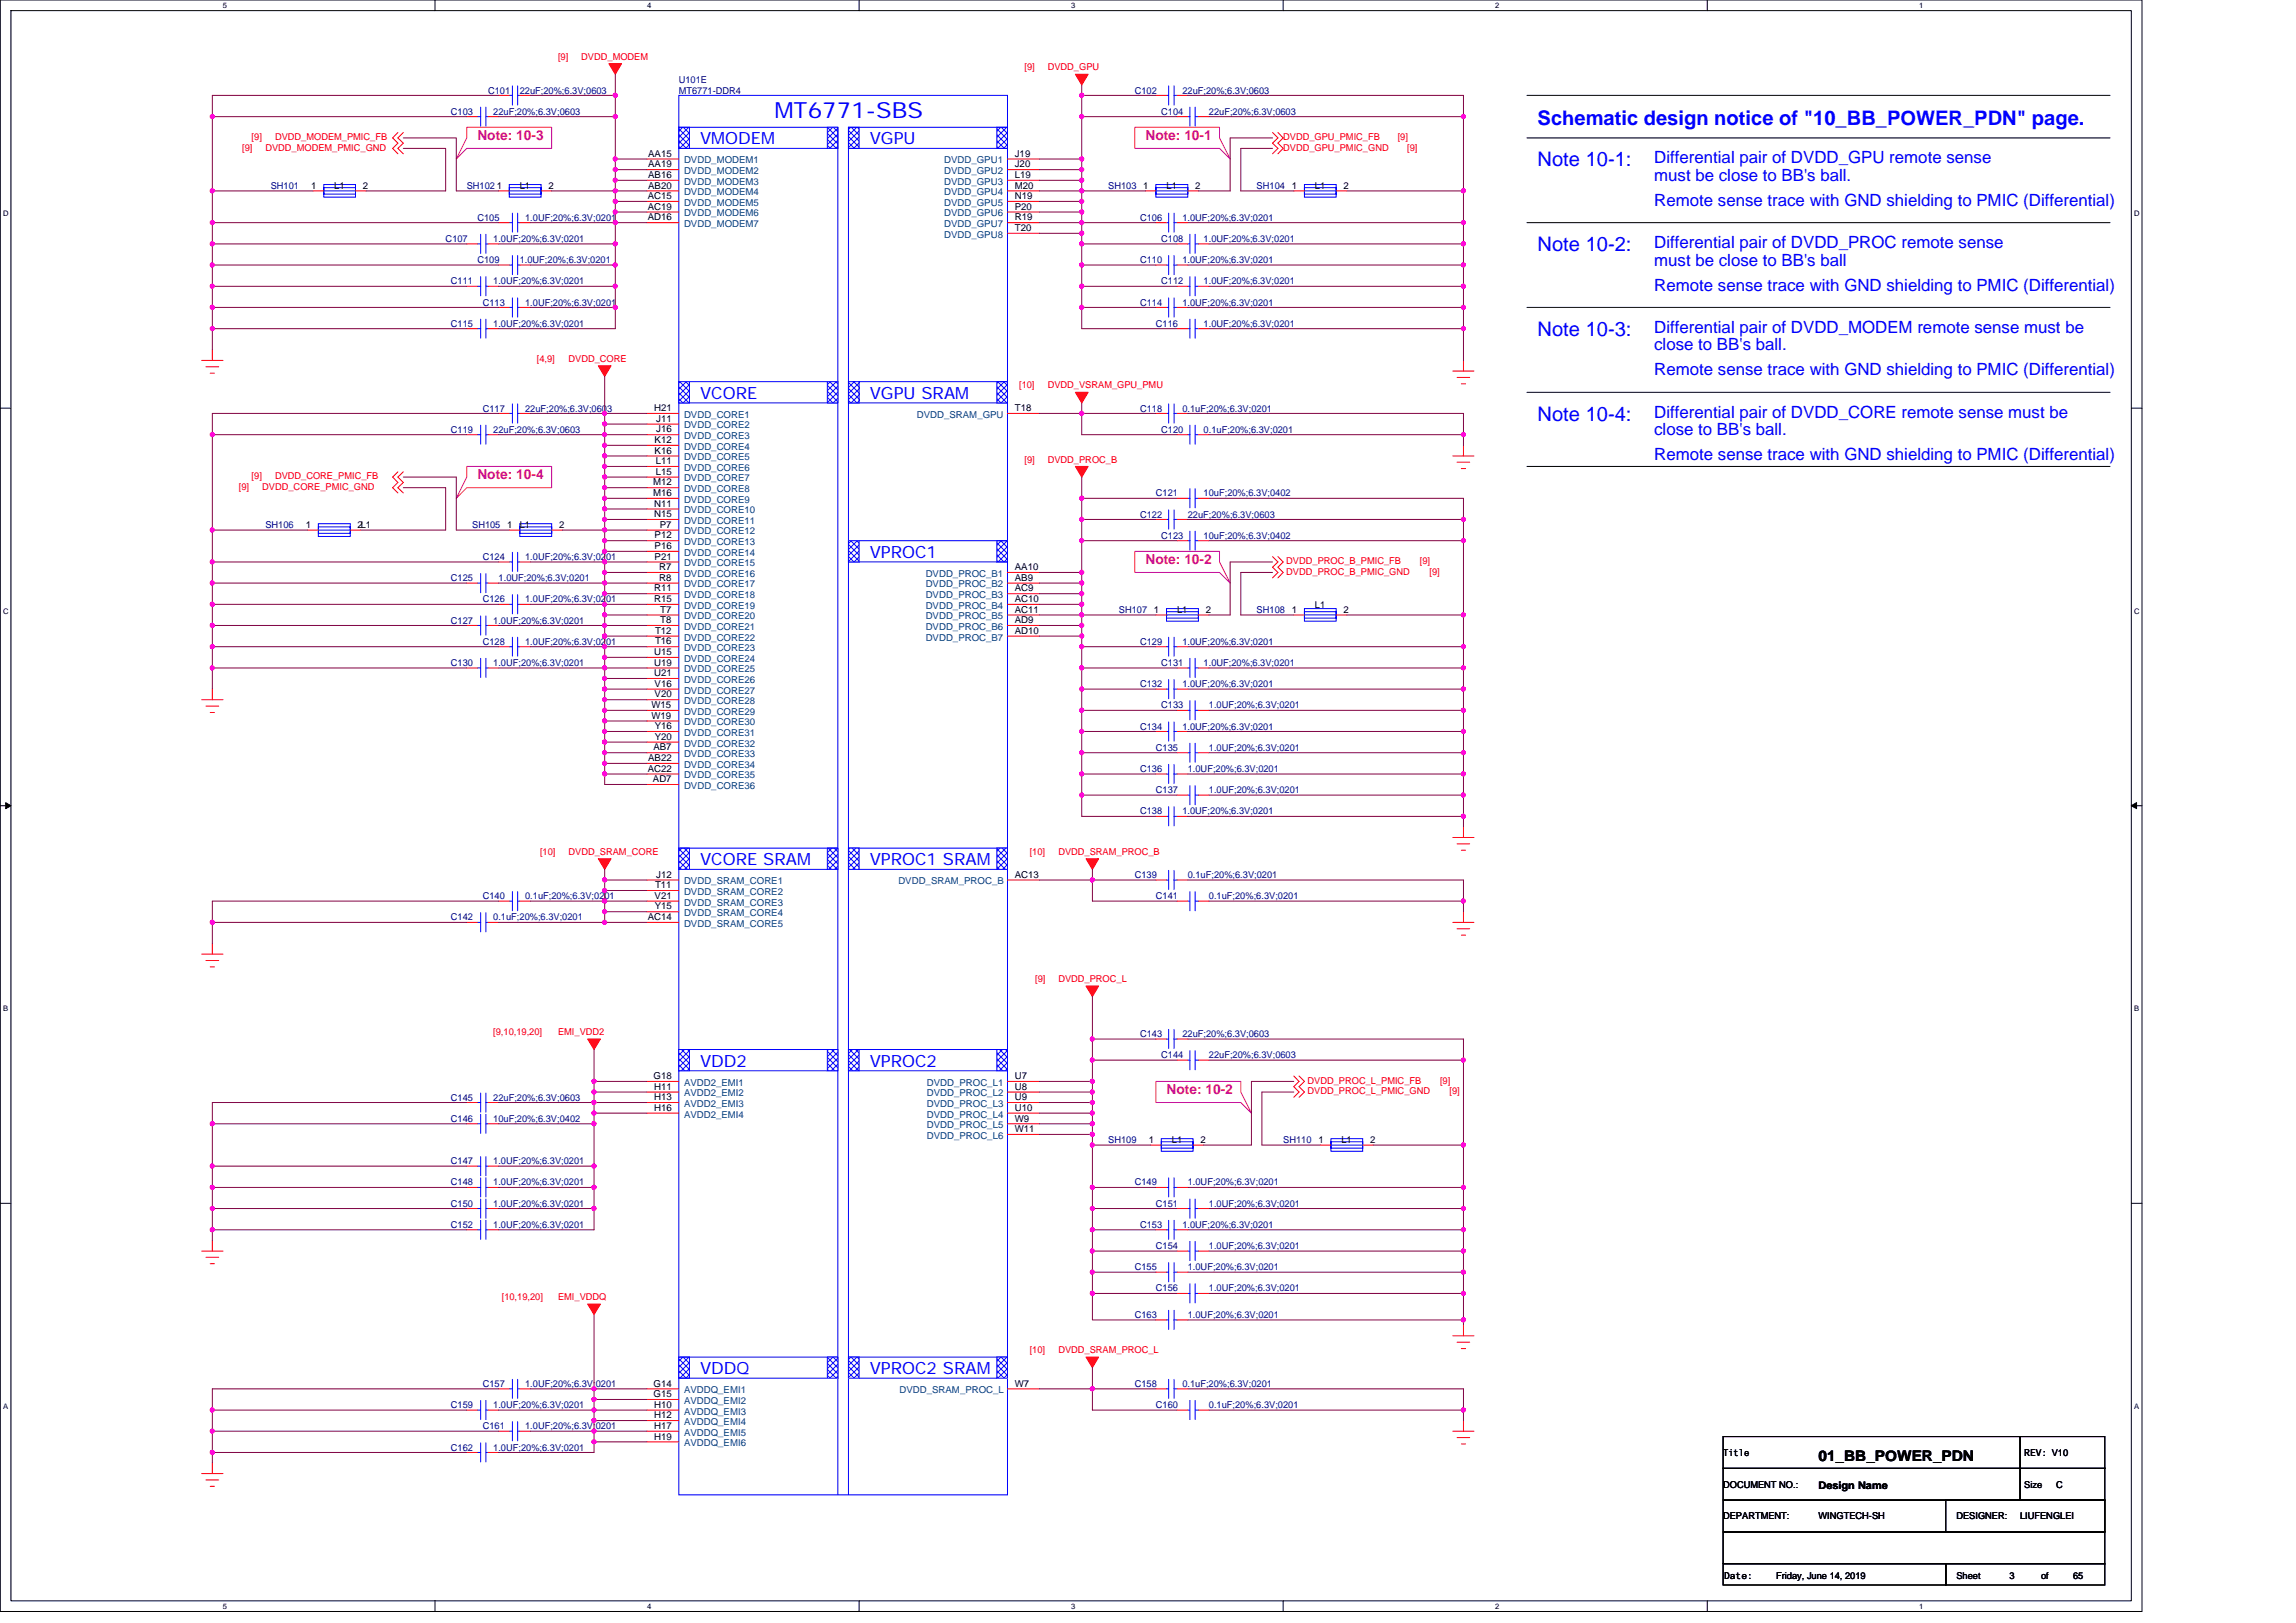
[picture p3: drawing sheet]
<svg xmlns="http://www.w3.org/2000/svg" width="297mm" height="210mm" viewBox="0 0 297 210" stroke-linecap="round" stroke-linejoin="round" font-family="sans-serif">
<defs><g id="words">
<text font-size="2.9" fill="#00f" x="100.2" y="15.2">MT6771-SBS</text>
<g font-size="2.6" fill="#00f">
<text x="198.9" y="16.1">Schematic design notice of &quot;10_BB_POWER_PDN&quot; page.</text>
<text x="198.9" y="21.5">Note 10-1:</text>
<text x="198.9" y="32.5">Note 10-2:</text>
<text x="198.9" y="43.5">Note 10-3:</text>
<text x="198.9" y="54.5">Note 10-4:</text>
</g>
<g font-size="2.2" fill="#00f">
<text x="90.6" y="18.7">VMODEM</text>
<text x="112.5" y="18.7">VGPU</text>
<text x="214" y="21.1">Differential pair of DVDD_GPU remote sense</text>
<text x="214" y="23.4">must be close to BB's ball.</text>
<text x="214" y="26.6">Remote sense trace with GND shielding to PMIC (Differential)</text>
<text x="214" y="32.1">Differential pair of DVDD_PROC remote sense</text>
<text x="214" y="34.4">must be close to BB's ball</text>
<text x="214" y="37.6">Remote sense trace with GND shielding to PMIC (Differential)</text>
<text x="214" y="43.1">Differential pair of DVDD_MODEM remote sense must be</text>
<text x="214" y="45.3">close to BB's ball.</text>
<text x="90.6" y="51.6">VCORE</text>
<text x="112.5" y="51.6">VGPU SRAM</text>
<text x="214" y="48.6">Remote sense trace with GND shielding to PMIC (Differential)</text>
<text x="214" y="59.6">Remote sense trace with GND shielding to PMIC (Differential)</text>
<text x="214" y="54.1">Differential pair of DVDD_CORE remote sense must be</text>
<text x="214" y="56.3">close to BB's ball.</text>
<text x="112.5" y="72.2">VPROC1</text>
<text x="90.6" y="111.9">VCORE SRAM</text>
<text x="112.5" y="111.9">VPROC1 SRAM</text>
<text x="90.6" y="138">VDD2</text>
<text x="112.5" y="138">VPROC2</text>
<text x="90.6" y="177.8">VDDQ</text>
<text x="112.5" y="177.8">VPROC2 SRAM</text>
</g>
<text font-size="1.9" x="235.3" y="189">01_BB_POWER_PDN</text>
<g font-size="1.8" fill="#ff0080">
<text x="61.8" y="18.1">Note: 10-3</text>
<text x="148.2" y="18.1">Note: 10-1</text>
<text x="61.8" y="62">Note: 10-4</text>
<text x="148.2" y="73">Note: 10-2</text>
<text x="150.9" y="141.6">Note: 10-2</text>
</g>
<text font-size="1.4" x="235.3" y="192.6">Design Name</text>
<g font-size="1.2" fill="#f00">
<text x="72.2" y="7.7">[9]</text>
<text x="75.2" y="7.7">DVDD_MODEM</text>
<text x="132.5" y="9.1">[9]</text>
<text x="135.5" y="9.1">DVDD_GPU</text>
<text x="31.3" y="19.5">[9]</text>
<text x="32.6" y="18.1">[9]</text>
<text x="34.3" y="19.5">DVDD_MODEM_PMIC_GND</text>
<text x="35.6" y="18.1">DVDD_MODEM_PMIC_FB</text>
<text x="166" y="18.1">DVDD_GPU_PMIC_FB</text>
<text x="166" y="19.5">DVDD_GPU_PMIC_GND</text>
<text x="180.8" y="18.1">[9]</text>
<text x="182" y="19.5">[9]</text>
<text x="69.4" y="46.8">[4,9]</text>
<text x="73.6" y="46.8">DVDD_CORE</text>
<text x="131.8" y="50.2">[10]</text>
<text x="135.5" y="50.2">DVDD_VSRAM_GPU_PMU</text>
<text x="132.5" y="59.8">[9]</text>
<text x="135.5" y="59.8">DVDD_PROC_B</text>
<text x="30.9" y="63.4">[9]</text>
<text x="32.6" y="62">[9]</text>
<text x="33.9" y="63.4">DVDD_CORE_PMIC_GND</text>
<text x="35.6" y="62">DVDD_CORE_PMIC_FB</text>
<text x="166.4" y="73">DVDD_PROC_B_PMIC_FB</text>
<text x="166.4" y="74.4">DVDD_PROC_B_PMIC_GND</text>
<text x="183.7" y="73">[9]</text>
<text x="184.9" y="74.4">[9]</text>
<text x="69.9" y="110.6">[10]</text>
<text x="73.6" y="110.6">DVDD_SRAM_CORE</text>
<text x="133.2" y="110.6">[10]</text>
<text x="136.9" y="110.6">DVDD_SRAM_PROC_B</text>
<text x="133.9" y="127">[9]</text>
<text x="136.9" y="127">DVDD_PROC_L</text>
<text x="63.8" y="133.9">[9,10,19,20]</text>
<text x="72.2" y="133.9">EMI_VDD2</text>
<text x="169.2" y="140.2">DVDD_PROC_L_PMIC_FB</text>
<text x="169.2" y="141.6">DVDD_PROC_L_PMIC_GND</text>
<text x="186.3" y="140.2">[9]</text>
<text x="187.5" y="141.6">[9]</text>
<text x="64.9" y="168.2">[10,19,20]</text>
<text x="72.2" y="168.2">EMI_VDDQ</text>
<text x="133.2" y="175">[10]</text>
<text x="136.9" y="175">DVDD_SRAM_PROC_L</text>
</g>
<g font-size="1.2" fill="#000080">
<text x="87.8" y="10.7">U101E</text>
<text x="58.3" y="14.8">C103</text>
<text x="63.1" y="12.1">C101</text>
<text x="63.8" y="14.8">22uF;20%;6.3V;0603</text>
<text x="67.2" y="12.1">22uF;20%;6.3V;0603</text>
<text x="87.8" y="12.1">MT6771-DDR4</text>
<text x="146.8" y="12.1">C102</text>
<text x="150.2" y="14.8">C104</text>
<text x="153" y="12.1">22uF;20%;6.3V;0603</text>
<text x="156.4" y="14.8">22uF;20%;6.3V;0603</text>
<text x="35" y="24.4">SH101</text>
<text x="60.4" y="24.4">SH102</text>
<text x="61.8" y="28.6">C105</text>
<text x="67.9" y="28.6">1.0UF;20%;6.3V;0201</text>
<text x="143.4" y="24.4">SH103</text>
<text x="147.5" y="28.6">C106</text>
<text x="153" y="28.6">1.0UF;20%;6.3V;0201</text>
<text x="162.6" y="24.4">SH104</text>
<text x="57.7" y="31.3">C107</text>
<text x="61.8" y="34">C109</text>
<text x="63.8" y="31.3">1.0UF;20%;6.3V;0201</text>
<text x="67.2" y="34">1.0UF;20%;6.3V;0201</text>
<text x="147.5" y="34">C110</text>
<text x="150.2" y="31.3">C108</text>
<text x="153" y="34">1.0UF;20%;6.3V;0201</text>
<text x="155.7" y="31.3">1.0UF;20%;6.3V;0201</text>
<text x="58.3" y="36.8">C111</text>
<text x="62.5" y="39.5">C113</text>
<text x="63.8" y="36.8">1.0UF;20%;6.3V;0201</text>
<text x="67.9" y="39.5">1.0UF;20%;6.3V;0201</text>
<text x="147.5" y="39.5">C114</text>
<text x="150.2" y="36.8">C112</text>
<text x="153" y="39.5">1.0UF;20%;6.3V;0201</text>
<text x="155.7" y="36.8">1.0UF;20%;6.3V;0201</text>
<text x="58.3" y="42.3">C115</text>
<text x="63.8" y="42.3">1.0UF;20%;6.3V;0201</text>
<text x="149.5" y="42.3">C116</text>
<text x="155.7" y="42.3">1.0UF;20%;6.3V;0201</text>
<text x="62.5" y="53.3">C117</text>
<text x="67.9" y="53.3">22uF;20%;6.3V;0603</text>
<text x="147.5" y="53.3">C118</text>
<text x="153" y="53.3">0.1uF;20%;6.3V;0201</text>
<text x="58.3" y="56">C119</text>
<text x="63.8" y="56">22uF;20%;6.3V;0603</text>
<text x="150.2" y="56">C120</text>
<text x="155.7" y="56">0.1uF;20%;6.3V;0201</text>
<text x="149.5" y="64.2">C121</text>
<text x="155.7" y="64.2">10uF;20%;6.3V;0402</text>
<text x="34.3" y="68.3">SH106</text>
<text x="61.1" y="68.3">SH105</text>
<text x="147.5" y="67">C122</text>
<text x="150.2" y="69.7">C123</text>
<text x="153.7" y="67">22uF;20%;6.3V;0603</text>
<text x="155.7" y="69.7">10uF;20%;6.3V;0402</text>
<text x="58.3" y="75.2">C125</text>
<text x="62.5" y="77.9">C126</text>
<text x="62.5" y="72.5">C124</text>
<text x="64.5" y="75.2">1.0UF;20%;6.3V;0201</text>
<text x="67.9" y="77.9">1.0UF;20%;6.3V;0201</text>
<text x="67.9" y="72.5">1.0UF;20%;6.3V;0201</text>
<text x="58.3" y="80.7">C127</text>
<text x="62.5" y="83.4">C128</text>
<text x="63.8" y="80.7">1.0UF;20%;6.3V;0201</text>
<text x="67.9" y="83.4">1.0UF;20%;6.3V;0201</text>
<text x="144.8" y="79.3">SH107</text>
<text x="147.5" y="83.4">C129</text>
<text x="153" y="83.4">1.0UF;20%;6.3V;0201</text>
<text x="162.6" y="79.3">SH108</text>
<text x="58.3" y="86.2">C130</text>
<text x="63.8" y="86.2">1.0UF;20%;6.3V;0201</text>
<text x="147.5" y="88.9">C132</text>
<text x="150.2" y="86.2">C131</text>
<text x="153" y="88.9">1.0UF;20%;6.3V;0201</text>
<text x="155.7" y="86.2">1.0UF;20%;6.3V;0201</text>
<text x="147.5" y="94.4">C134</text>
<text x="150.2" y="91.7">C133</text>
<text x="153" y="94.4">1.0UF;20%;6.3V;0201</text>
<text x="156.4" y="91.7">1.0UF;20%;6.3V;0201</text>
<text x="147.5" y="99.9">C136</text>
<text x="149.5" y="97.1">C135</text>
<text x="153.7" y="99.9">1.0UF;20%;6.3V;0201</text>
<text x="156.4" y="97.1">1.0UF;20%;6.3V;0201</text>
<text x="147.5" y="105.4">C138</text>
<text x="149.5" y="102.6">C137</text>
<text x="153" y="105.4">1.0UF;20%;6.3V;0201</text>
<text x="156.4" y="102.6">1.0UF;20%;6.3V;0201</text>
<text x="146.8" y="113.6">C139</text>
<text x="153.7" y="113.6">0.1uF;20%;6.3V;0201</text>
<text x="58.3" y="119.1">C142</text>
<text x="62.5" y="116.3">C140</text>
<text x="63.8" y="119.1">0.1uF;20%;6.3V;0201</text>
<text x="67.9" y="116.3">0.1uF;20%;6.3V;0201</text>
<text x="149.5" y="116.3">C141</text>
<text x="156.4" y="116.3">0.1uF;20%;6.3V;0201</text>
<text x="147.5" y="134.2">C143</text>
<text x="150.2" y="136.9">C144</text>
<text x="153" y="134.2">22uF;20%;6.3V;0603</text>
<text x="156.4" y="136.9">22uF;20%;6.3V;0603</text>
<text x="58.3" y="142.4">C145</text>
<text x="63.8" y="142.4">22uF;20%;6.3V;0603</text>
<text x="58.3" y="145.1">C146</text>
<text x="63.8" y="145.1">10uF;20%;6.3V;0402</text>
<text x="143.4" y="147.9">SH109</text>
<text x="166" y="147.9">SH110</text>
<text x="58.3" y="150.6">C147</text>
<text x="58.3" y="153.4">C148</text>
<text x="63.8" y="150.6">1.0UF;20%;6.3V;0201</text>
<text x="63.8" y="153.4">1.0UF;20%;6.3V;0201</text>
<text x="146.8" y="153.4">C149</text>
<text x="153.7" y="153.4">1.0UF;20%;6.3V;0201</text>
<text x="58.3" y="156.1">C150</text>
<text x="58.3" y="158.9">C152</text>
<text x="63.8" y="156.1">1.0UF;20%;6.3V;0201</text>
<text x="63.8" y="158.9">1.0UF;20%;6.3V;0201</text>
<text x="147.5" y="158.9">C153</text>
<text x="149.5" y="156.1">C151</text>
<text x="149.5" y="161.6">C154</text>
<text x="153" y="158.9">1.0UF;20%;6.3V;0201</text>
<text x="156.4" y="156.1">1.0UF;20%;6.3V;0201</text>
<text x="156.4" y="161.6">1.0UF;20%;6.3V;0201</text>
<text x="146.8" y="164.3">C155</text>
<text x="149.5" y="167.1">C156</text>
<text x="153.7" y="164.3">1.0UF;20%;6.3V;0201</text>
<text x="156.4" y="167.1">1.0UF;20%;6.3V;0201</text>
<text x="146.8" y="170.5">C163</text>
<text x="153.7" y="170.5">1.0UF;20%;6.3V;0201</text>
<text x="62.5" y="179.4">C157</text>
<text x="67.9" y="179.4">1.0UF;20%;6.3V;0201</text>
<text x="146.8" y="179.4">C158</text>
<text x="153" y="179.4">0.1uF;20%;6.3V;0201</text>
<text x="58.3" y="182.2">C159</text>
<text x="62.5" y="184.9">C161</text>
<text x="63.8" y="182.2">1.0UF;20%;6.3V;0201</text>
<text x="67.9" y="184.9">1.0UF;20%;6.3V;0201</text>
<text x="149.5" y="182.2">C160</text>
<text x="156.4" y="182.2">0.1uF;20%;6.3V;0201</text>
<text x="58.3" y="187.7">C162</text>
<text x="63.8" y="187.7">1.0UF;20%;6.3V;0201</text>
</g>
<g font-size="1.2">
<text x="83.9" y="20.3">AA15</text>
<text x="83.9" y="21.7">AA19</text>
<text x="83.9" y="23">AB16</text>
<text x="131.3" y="20.3">J19</text>
<text x="131.3" y="21.7">J20</text>
<text x="131.3" y="23">L19</text>
<text x="40.3" y="24.4">1</text>
<text x="43.2" y="24.4">L1</text>
<text x="46.9" y="24.4">2</text>
<text x="64.3" y="24.4">1</text>
<text x="67.2" y="24.4">L1</text>
<text x="70.9" y="24.4">2</text>
<text x="83.8" y="25.8">AC15</text>
<text x="83.8" y="27.1">AC19</text>
<text x="83.8" y="28.5">AD16</text>
<text x="83.9" y="24.4">AB20</text>
<text x="131.3" y="24.4">M20</text>
<text x="131.3" y="25.8">N19</text>
<text x="131.3" y="27.1">P20</text>
<text x="131.3" y="28.5">R19</text>
<text x="131.3" y="29.9">T20</text>
<text x="147.9" y="24.4">1</text>
<text x="150.9" y="24.4">L1</text>
<text x="154.6" y="24.4">2</text>
<text x="167.1" y="24.4">1</text>
<text x="170.1" y="24.4">L1</text>
<text x="173.8" y="24.4">2</text>
<text x="84.6" y="53.2">H21</text>
<text x="131.3" y="53.2">T18</text>
<text x="84.7" y="57.3">K12</text>
<text x="84.7" y="58.7">K16</text>
<text x="84.9" y="54.6">J11</text>
<text x="84.9" y="55.9">J16</text>
<text x="84.5" y="62.8">M12</text>
<text x="84.5" y="64.2">M16</text>
<text x="84.6" y="65.6">N11</text>
<text x="84.8" y="60">L11</text>
<text x="84.8" y="61.4">L15</text>
<text x="39.6" y="68.3">1</text>
<text x="46.3" y="68.3">2L1</text>
<text x="65.6" y="68.3">1</text>
<text x="67.2" y="68.3">L1</text>
<text x="72.3" y="68.3">2</text>
<text x="84.6" y="66.9">N15</text>
<text x="84.7" y="69.7">P12</text>
<text x="84.7" y="71">P16</text>
<text x="85.4" y="68.3">P7</text>
<text x="84.6" y="76.5">R11</text>
<text x="84.6" y="77.9">R15</text>
<text x="84.7" y="72.4">P21</text>
<text x="85.3" y="73.8">R7</text>
<text x="85.3" y="75.1">R8</text>
<text x="131.3" y="73.8">AA10</text>
<text x="131.3" y="75.1">AB9</text>
<text x="131.3" y="76.5">AC9</text>
<text x="131.3" y="77.9">AC10</text>
<text x="84.7" y="82">T12</text>
<text x="84.7" y="83.4">T16</text>
<text x="85.4" y="79.3">T7</text>
<text x="85.4" y="80.6">T8</text>
<text x="131.3" y="79.3">AC11</text>
<text x="131.3" y="80.6">AD9</text>
<text x="131.3" y="82">AD10</text>
<text x="149.3" y="79.3">1</text>
<text x="152.3" y="79.3">L1</text>
<text x="156" y="79.3">2</text>
<text x="167.1" y="79.3">1</text>
<text x="170.1" y="78.6">L1</text>
<text x="173.8" y="79.3">2</text>
<text x="84.6" y="84.8">U15</text>
<text x="84.6" y="86.1">U19</text>
<text x="84.6" y="87.5">U21</text>
<text x="84.7" y="88.9">V16</text>
<text x="84.3" y="91.6">W15</text>
<text x="84.3" y="93">W19</text>
<text x="84.7" y="90.2">V20</text>
<text x="84.7" y="94.3">Y16</text>
<text x="84.7" y="95.7">Y20</text>
<text x="83.8" y="99.8">AC22</text>
<text x="83.9" y="98.5">AB22</text>
<text x="84.5" y="101.2">AD7</text>
<text x="84.5" y="97.1">AB7</text>
<text x="84.9" y="113.6">J12</text>
<text x="131.3" y="113.6">AC13</text>
<text x="83.8" y="119">AC14</text>
<text x="84.7" y="116.3">V21</text>
<text x="84.7" y="117.7">Y15</text>
<text x="84.7" y="114.9">T11</text>
<text x="84.6" y="139.6">G18</text>
<text x="84.6" y="141">H11</text>
<text x="84.6" y="142.3">H13</text>
<text x="84.6" y="143.7">H16</text>
<text x="131.3" y="139.6">U7</text>
<text x="131.3" y="141">U8</text>
<text x="131.3" y="142.3">U9</text>
<text x="131.3" y="143.7">U10</text>
<text x="131.3" y="145.1">W9</text>
<text x="131.3" y="146.5">W11</text>
<text x="148.6" y="147.8">1</text>
<text x="151.6" y="147.9">L1</text>
<text x="155.3" y="147.8">2</text>
<text x="170.6" y="147.8">1</text>
<text x="173.5" y="147.9">L1</text>
<text x="177.2" y="147.8">2</text>
<text x="84.6" y="179.4">G14</text>
<text x="131.3" y="179.4">W7</text>
<text x="84.6" y="180.8">G15</text>
<text x="84.6" y="182.1">H10</text>
<text x="84.6" y="183.5">H12</text>
<text x="84.6" y="184.9">H17</text>
<text x="84.6" y="186.2">H19</text>
<text x="222.9" y="188.4">Title</text>
<text x="261.9" y="188.4">REV: V10</text>
<text x="222.9" y="192.5">DOCUMENT NO.:</text>
<text x="222.9" y="196.6">DEPARTMENT:</text>
<text x="235.3" y="196.6">WINGTECH-SH</text>
<text x="253.1" y="196.6">DESIGNER:</text>
<text x="261.3" y="196.6">LIUFENGLEI</text>
<text x="261.9" y="192.5">Size</text>
<text x="266" y="192.5">C</text>
<text x="223.1" y="204.3">Date:</text>
<text x="229.8" y="204.3">Friday, June 14, 2019</text>
<text x="253.1" y="204.3">Sheet</text>
<text x="260" y="204.3">3</text>
<text x="264.1" y="204.3">of</text>
<text x="268.2" y="204.3">65</text>
</g>
<g font-size="1.2" fill="#004080">
<text x="88.5" y="21.1">DVDD_MODEM1</text>
<text x="88.5" y="22.5">DVDD_MODEM2</text>
<text x="88.5" y="23.9">DVDD_MODEM3</text>
<text x="122.1" y="21.1">DVDD_GPU1</text>
<text x="122.1" y="22.5">DVDD_GPU2</text>
<text x="122.1" y="23.9">DVDD_GPU3</text>
<text x="88.5" y="25.3">DVDD_MODEM4</text>
<text x="88.5" y="26.6">DVDD_MODEM5</text>
<text x="88.5" y="28">DVDD_MODEM6</text>
<text x="88.5" y="29.4">DVDD_MODEM7</text>
<text x="122.1" y="25.3">DVDD_GPU4</text>
<text x="122.1" y="26.6">DVDD_GPU5</text>
<text x="122.1" y="28">DVDD_GPU6</text>
<text x="122.1" y="29.4">DVDD_GPU7</text>
<text x="122.1" y="30.8">DVDD_GPU8</text>
<text x="88.5" y="54.1">DVDD_CORE1</text>
<text x="88.5" y="55.4">DVDD_CORE2</text>
<text x="88.5" y="56.8">DVDD_CORE3</text>
<text x="88.5" y="58.2">DVDD_CORE4</text>
<text x="88.5" y="59.6">DVDD_CORE5</text>
<text x="118.6" y="54.1">DVDD_SRAM_GPU</text>
<text x="88.5" y="60.9">DVDD_CORE6</text>
<text x="88.5" y="62.3">DVDD_CORE7</text>
<text x="88.5" y="63.7">DVDD_CORE8</text>
<text x="88.5" y="65">DVDD_CORE9</text>
<text x="88.5" y="66.4">DVDD_CORE10</text>
<text x="88.5" y="67.8">DVDD_CORE11</text>
<text x="88.5" y="69.2">DVDD_CORE12</text>
<text x="88.5" y="70.5">DVDD_CORE13</text>
<text x="88.5" y="71.9">DVDD_CORE14</text>
<text x="88.5" y="73.3">DVDD_CORE15</text>
<text x="88.5" y="74.6">DVDD_CORE16</text>
<text x="88.5" y="76">DVDD_CORE17</text>
<text x="88.5" y="77.4">DVDD_CORE18</text>
<text x="119.8" y="74.6">DVDD_PROC_B1</text>
<text x="119.8" y="76">DVDD_PROC_B2</text>
<text x="119.8" y="77.4">DVDD_PROC_B3</text>
<text x="88.5" y="78.8">DVDD_CORE19</text>
<text x="88.5" y="80.1">DVDD_CORE20</text>
<text x="88.5" y="81.5">DVDD_CORE21</text>
<text x="88.5" y="82.9">DVDD_CORE22</text>
<text x="119.8" y="78.8">DVDD_PROC_B4</text>
<text x="119.8" y="80.1">DVDD_PROC_B5</text>
<text x="119.8" y="81.5">DVDD_PROC_B6</text>
<text x="119.8" y="82.9">DVDD_PROC_B7</text>
<text x="88.5" y="84.2">DVDD_CORE23</text>
<text x="88.5" y="85.6">DVDD_CORE24</text>
<text x="88.5" y="87">DVDD_CORE25</text>
<text x="88.5" y="88.3">DVDD_CORE26</text>
<text x="88.5" y="89.7">DVDD_CORE27</text>
<text x="88.5" y="91.1">DVDD_CORE28</text>
<text x="88.5" y="92.5">DVDD_CORE29</text>
<text x="88.5" y="93.9">DVDD_CORE30</text>
<text x="88.5" y="95.2">DVDD_CORE31</text>
<text x="88.5" y="96.6">DVDD_CORE32</text>
<text x="88.5" y="98">DVDD_CORE33</text>
<text x="88.5" y="99.3">DVDD_CORE34</text>
<text x="88.5" y="100.7">DVDD_CORE35</text>
<text x="88.5" y="102.1">DVDD_CORE36</text>
<text x="88.5" y="114.4">DVDD_SRAM_CORE1</text>
<text x="88.5" y="115.8">DVDD_SRAM_CORE2</text>
<text x="88.5" y="117.2">DVDD_SRAM_CORE3</text>
<text x="88.5" y="118.5">DVDD_SRAM_CORE4</text>
<text x="88.5" y="119.9">DVDD_SRAM_CORE5</text>
<text x="116.2" y="114.4">DVDD_SRAM_PROC_B</text>
<text x="88.5" y="140.5">AVDD2_EMI1</text>
<text x="88.5" y="141.9">AVDD2_EMI2</text>
<text x="88.5" y="143.2">AVDD2_EMI3</text>
<text x="119.9" y="140.5">DVDD_PROC_L1</text>
<text x="119.9" y="141.9">DVDD_PROC_L2</text>
<text x="119.9" y="143.2">DVDD_PROC_L3</text>
<text x="88.5" y="144.6">AVDD2_EMI4</text>
<text x="119.9" y="144.6">DVDD_PROC_L4</text>
<text x="119.9" y="146">DVDD_PROC_L5</text>
<text x="119.9" y="147.3">DVDD_PROC_L6</text>
<text x="88.5" y="180.3">AVDDQ_EMI1</text>
<text x="88.5" y="181.6">AVDDQ_EMI2</text>
<text x="88.5" y="183">AVDDQ_EMI3</text>
<text x="88.5" y="184.4">AVDDQ_EMI4</text>
<text x="88.5" y="185.7">AVDDQ_EMI5</text>
<text x="116.4" y="180.3">DVDD_SRAM_PROC_L</text>
<text x="88.5" y="187.1">AVDDQ_EMI6</text>
</g>
<g font-size="1">
<text x="28.8" y="1">5</text>
<text x="83.7" y="1">4</text>
<text x="138.6" y="1">3</text>
<text x="193.4" y="1">2</text>
<text x="248.3" y="1">1</text>
<text x=".4" y="28">D</text>
<text x="276.1" y="28">D</text>
<text x=".4" y="79.4">C</text>
<text x="276.1" y="79.4">C</text>
<text x=".4" y="130.9">B</text>
<text x="276.1" y="130.9">B</text>
<text x=".4" y="182.3">A</text>
<text x="276.1" y="182.3">A</text>
<text x="28.8" y="208.2">5</text>
<text x="83.7" y="208.2">4</text>
<text x="138.6" y="208.2">3</text>
<text x="193.4" y="208.2">2</text>
<text x="248.3" y="208.2">1</text>
</g>
</g></defs>
<path d="M0 0h277.1v208.5h-277.1zM1.4 1.4h274.3v205.7h-274.3z" fill="none" stroke="#000" stroke-width=".13"/>
<g fill="#fff">
<path d="M28.8 .1h.6v1.1h-.6z"/>
<path d="M28.8 207.3h.6v1.1h-.6z"/>
</g>
<path d="M56.3 0v1.4M56.3 207.1v1.4" fill="none" stroke="#000" stroke-width=".13"/>
<g fill="#fff">
<path d="M83.7 .1h.6v1.1h-.6z"/>
<path d="M83.7 207.3h.6v1.1h-.6z"/>
</g>
<path d="M111.1 0v1.4M111.1 207.1v1.4" fill="none" stroke="#000" stroke-width=".13"/>
<g fill="#fff">
<path d="M138.6 .1h.5v1.1h-.5z"/>
<path d="M138.6 207.3h.5v1.1h-.5z"/>
</g>
<path d="M166 0v1.4M166 207.1v1.4" fill="none" stroke="#000" stroke-width=".13"/>
<g fill="#fff">
<path d="M193.4 .1h.6v1.1h-.6z"/>
<path d="M193.4 207.3h.6v1.1h-.6z"/>
</g>
<path d="M220.9 0v1.4M220.9 207.1v1.4" fill="none" stroke="#000" stroke-width=".13"/>
<g fill="#fff">
<path d="M248.3 .1h.6v1.1h-.6z"/>
<path d="M248.3 207.3h.6v1.1h-.6z"/>
<path d="M.4 27.1h.7v1.1h-.7z"/>
<path d="M276.1 27.1h.7v1.1h-.7z"/>
<path d="M.4 78.5h.7v1.1h-.7z"/>
<path d="M276.1 78.5h.7v1.1h-.7z"/>
</g>
<path d="M0 52.8h1.4M275.7 52.8h1.4" fill="none" stroke="#000" stroke-width=".13"/>
<g fill="#fff">
<path d="M.4 130h.7v1.1h-.7z"/>
<path d="M276.1 130h.7v1.1h-.7z"/>
</g>
<path d="M0 104.2h1.4M275.7 104.2h1.4" fill="none" stroke="#000" stroke-width=".13"/>
<path d="M.7 103.8l.7 .4-.7 .4zM275.7 104.2l.7-.4v.8z" fill="#000" stroke="#000" stroke-width=".13"/>
<g fill="#fff">
<path d="M.4 181.4h.7v1.1h-.7z"/>
<path d="M276.1 181.4h.7v1.1h-.7z"/>
</g>
<g fill="none" stroke="#000" stroke-width=".13">
<path d="M197.5 12.3h75.5M197.5 17.8h75.5M197.5 28.8h75.5M197.5 39.8h75.5M197.5 50.8h75.5M197.5 60.3h75.5M0 155.7h1.4M275.7 155.7h1.4M222.9 185.9h38.4v4.1h-38.4zM222.9 190h38.4v4.1h-38.4zM222.9 198.2h49.4v4.1h-49.4zM222.9 194.1h49.4v4.1h-49.4z"/>
<path d="M251.7 194.1h20.6v4.1h-20.6zM261.3 185.9h11v4.1h-11zM261.3 190h11v4.1h-11zM222.9 202.3h28.8v2.8h-28.8zM251.7 202.3h20.6v2.8h-20.6z"/>
</g>
<path d="M60.4 16.5h11v2.7h-11l-1.4 1.4 1.4-2.8zM146.8 16.5h11v1.3l1.3 2.8-1.3-1.4h-11zM60.4 60.3h11v2.8h-11l-1.4 1.4 1.4-2.8zM146.8 71.3h11v1.4l1.3 2.7-1.3-1.3h-11zM149.5 139.9h11v1.4l1.4 2.7-1.4-1.4h-11z" fill="none" stroke="#ff0080" stroke-width=".13"/>
<g fill="none" stroke="#f00" stroke-width=".13">
<path d="M51.5 17.1l-.7 .7 .7 .7-.7 .7 .7 .7M52.2 17.1l-.7 .7 .7 .7-.7 .7 .7 .7M64.5 12.3h1.4M67.2 12.3h1.4M164.6 17.1l.7 .7-.7 .7 .7 .7-.7 .7M165.3 17.1l.7 .7-.7 .7 .7 .7-.7 .7M40.5 24.7h1.4M46 24.7h1.4M64.5 28.8h1.4M64.5 24.7h1.4M67.2 28.8h1.4M70 24.7h1.4"/>
<path d="M152.3 31.6h1.4M155 31.6h1.4M26.1 46.6h2.7M26.6 47.5h1.7M27.2 48.3h.5M27.5 45.3v1.3M149.5 53.5h1.4M152.3 53.5h1.4M188 59h2.7M188 48h2.7M188.5 59.8h1.6M188.5 48.8h1.6"/>
<path d="M189.1 49.7h.5M189.3 57.6v1.4M189.3 46.6v1.4M51.5 61l-.7 .7 .7 .7-.7 .7 .7 .7M52.2 61l-.7 .7 .7 .7-.7 .7 .7 .7M149.5 79.6h1.4M152.3 64.5h1.4M155 79.6h1.4M155 64.5h1.4M164.6 72l.7 .7-.7 .7 .7 .7-.7 .7M165.3 72l.7 .7-.7 .7 .7 .7-.7 .7M189.1 60.6h.5"/>
<path d="M26.1 90.5h2.7M26.6 91.4h1.7M27.2 92.2h.5M27.5 89.2v1.3M60.4 86.4h1.4M63.1 86.4h1.4M152.3 86.4h1.4M155 86.4h1.4M152.3 116.6h1.4M155 116.6h1.4M188 119.3h2.7M188 108.4h2.7"/>
<path d="M188.5 109.2h1.6M189.1 110h.5M189.3 118v1.3M189.3 107v1.4M26.1 123.4h2.7M26.6 124.3h1.7M27.2 125.1h.5M27.5 122.1v1.3M167.4 139.2l.7 .7-.7 .7 .7 .7-.7 .7M168.1 139.2l.7 .7-.7 .7 .7 .7-.7 .7M188.5 120.2h1.6M189.1 121h.5"/>
<path d="M60.4 150.9h1.4M63.1 150.9h1.4M148.9 148.1h1.3M149.5 153.6h1.4M149.5 159.1h1.4M152.3 153.6h1.4M152.3 159.1h1.4M154.3 148.1h1.4M26.1 161.9h2.7M26.6 162.7h1.7M27.2 163.5h.5M27.5 160.5v1.4"/>
<path d="M152.3 167.3h1.4M155 167.3h1.4M188 172.8h2.7M188.5 173.7h1.6M189.1 174.5h.5M189.3 171.4v1.4M26.1 190.6h2.7M26.6 191.5h1.7M27.2 192.3h.5M27.5 189.3v1.3M188 185.2h2.7M188.5 186h1.6"/>
<path d="M189.1 186.8h.5M189.3 183.8v1.4"/>
</g>
<g fill="#f00" stroke="#f00" stroke-width=".13">
<path d="M78.8 8.2h1.6l-.8 1.4z"/>
<path d="M77.4 47.3h1.7l-.9 1.4z"/>
<path d="M77.4 111.1h1.7l-.9 1.4z"/>
<path d="M76 134.4h1.7l-.8 1.4z"/>
<path d="M139.1 9.6h1.7l-.8 1.4z"/>
<path d="M139.1 50.8h1.7l-.8 1.3z"/>
<path d="M139.1 60.3h1.7l-.8 1.4z"/>
<path d="M140.5 111.1h1.6l-.8 1.4z"/>
<path d="M140.5 127.6h1.6l-.8 1.3z"/>
<path d="M140.5 175.6h1.6l-.8 1.3z"/>
<path d="M76 168.7h1.7l-.8 1.4z"/>
</g>
<g fill="none" stroke="#00f" stroke-width=".13">
<path d="M65.9 12.3h.4M66.3 11.1v2.5M67 12.3h.2M67 11.1v2.5M41.9 24.3h4.1v.8h-4.1zM41.9 23.9h4.1v1.6h-4.1zM41.9 24.7h4.1M65.9 24.3h4.1v.8h-4.1zM65.9 23.9h4.1v1.6h-4.1zM65.9 28.8h.4M65.9 24.7h4.1M66.3 27.6v2.4"/>
<path d="M67 28.8h.2M67 27.6v2.4M153.7 31.6h.2M153.9 30.3v2.5M154.6 30.3v2.5M154.6 31.6h.4M150.9 53.5h.3M151.2 52.3v2.4M151.9 52.3v2.4M151.9 53.5h.4M150.9 79.1h4.1v.9h-4.1zM150.9 78.7h4.1v1.7h-4.1z"/>
<path d="M150.9 79.6h4.1M153.7 64.5h.2M153.9 63.2v2.5M154.6 63.2v2.5M154.6 64.5h.4M61.8 86.4h.4M62.2 85.2v2.5M62.9 86.4h.2M62.9 85.2v2.5M153.7 86.4h.2M153.9 85.2v2.5M154.6 85.2v2.5"/>
<path d="M154.6 86.4h.4M153.7 116.6h.2M153.9 115.4v2.4M154.6 115.4v2.4M154.6 116.6h.4M61.8 150.9h.4M62.2 149.6v2.5M62.9 150.9h.2M62.9 149.6v2.5M150.2 147.7h4.1v.8h-4.1zM150.2 147.3h4.1v1.6h-4.1zM150.2 148.1h4.1"/>
<path d="M150.9 153.6h.3M150.9 159.1h.3M151.2 152.4v2.5M151.2 157.9v2.4M151.9 152.4v2.5M151.9 157.9v2.4M151.9 153.6h.4M151.9 159.1h.4M153.7 167.3h.2M153.9 166.1v2.5M154.6 166.1v2.5M154.6 167.3h.4"/>
</g>
<path d="M87.8 16.5h1.4v2.7h-1.4z" fill="#fff"/>
<path d="M87.8 16.5h1.4v2.7h-1.4z" fill-rule="evenodd" fill="#00f" stroke="#00f" stroke-width=".13"/>
<path d="M87.8 19.2h20.6" fill="none" stroke="#00f" stroke-width=".13"/>
<path d="M109.8 16.5h1.3v2.7h-1.3z" fill="#fff"/>
<path d="M109.8 16.5h1.3v2.7h-1.3z" fill-rule="evenodd" fill="#00f" stroke="#00f" stroke-width=".13"/>
<path d="M87.8 16.5h20.6" fill="none" stroke="#00f" stroke-width=".13"/>
<path d="M129 16.5h1.3v2.7h-1.3z" fill="#fff"/>
<path d="M129 16.5h1.3v2.7h-1.3z" fill-rule="evenodd" fill="#00f" stroke="#00f" stroke-width=".13"/>
<path d="M109.8 16.5h20.5M109.8 19.2h20.5" fill="none" stroke="#00f" stroke-width=".13"/>
<path d="M107 16.5h1.4v2.7h-1.4z" fill="#fff"/>
<path d="M107 16.5h1.4v2.7h-1.4z" fill-rule="evenodd" fill="#00f" stroke="#00f" stroke-width=".13"/>
<path d="M87.8 12.3h42.5v181.1h-42.5zM108.4 16.5v176.9M109.8 16.5v176.9" fill="none" stroke="#00f" stroke-width=".13"/>
<path d="M129 70h1.3v2.7h-1.3z" fill="#fff"/>
<path d="M129 70h1.3v2.7h-1.3z" fill-rule="evenodd" fill="#00f" stroke="#00f" stroke-width=".13"/>
<path d="M109.8 70h20.5M109.8 72.7h20.5" fill="none" stroke="#00f" stroke-width=".13"/>
<path d="M109.8 70h1.3v2.7h-1.3z" fill="#fff"/>
<path d="M109.8 70h1.3v2.7h-1.3z" fill-rule="evenodd" fill="#00f" stroke="#00f" stroke-width=".13"/>
<path d="M109.8 52.1h20.5" fill="none" stroke="#00f" stroke-width=".13"/>
<path d="M129 49.4h1.3v2.7h-1.3z" fill="#fff"/>
<path d="M129 49.4h1.3v2.7h-1.3z" fill-rule="evenodd" fill="#00f" stroke="#00f" stroke-width=".13"/>
<path d="M109.8 49.4h20.5" fill="none" stroke="#00f" stroke-width=".13"/>
<path d="M109.8 49.4h1.3v2.7h-1.3z" fill="#fff"/>
<path d="M109.8 49.4h1.3v2.7h-1.3z" fill="#00f"/>
<path d="M109.8 49.4h1.3v2.7h-1.3zM109.8 109.7h20.5M109.8 112.5h20.5" fill="none" stroke="#00f" stroke-width=".13"/>
<path d="M129 109.7h1.3v2.8h-1.3z" fill="#fff"/>
<path d="M129 109.7h1.3v2.8h-1.3z" fill-rule="evenodd" fill="#00f" stroke="#00f" stroke-width=".13"/>
<path d="M109.8 109.7h1.3v2.8h-1.3z" fill="#fff"/>
<path d="M109.8 109.7h1.3v2.8h-1.3z" fill-rule="evenodd" fill="#00f" stroke="#00f" stroke-width=".13"/>
<path d="M109.8 135.8h20.5M109.8 138.5h20.5" fill="none" stroke="#00f" stroke-width=".13"/>
<path d="M109.8 135.8h1.3v2.7h-1.3z" fill="#fff"/>
<path d="M109.8 135.8h1.3v2.7h-1.3z" fill-rule="evenodd" fill="#00f" stroke="#00f" stroke-width=".13"/>
<path d="M129 135.8h1.3v2.7h-1.3z" fill="#fff"/>
<path d="M129 135.8h1.3v2.7h-1.3z" fill-rule="evenodd" fill="#00f" stroke="#00f" stroke-width=".13"/>
<path d="M87.8 49.4h20.6M87.8 52.1h20.6" fill="none" stroke="#00f" stroke-width=".13"/>
<path d="M87.8 49.4h1.4v2.7h-1.4z" fill="#fff"/>
<path d="M87.8 49.4h1.4v2.7h-1.4z" fill-rule="evenodd" fill="#00f" stroke="#00f" stroke-width=".13"/>
<path d="M107 49.4h1.4v2.7h-1.4z" fill="#fff"/>
<path d="M107 49.4h1.4v2.7h-1.4z" fill-rule="evenodd" fill="#00f" stroke="#00f" stroke-width=".13"/>
<path d="M87.8 135.8h20.6M87.8 138.5h20.6" fill="none" stroke="#00f" stroke-width=".13"/>
<path d="M87.8 135.8h1.4v2.7h-1.4z" fill="#fff"/>
<path d="M87.8 135.8h1.4v2.7h-1.4z" fill-rule="evenodd" fill="#00f" stroke="#00f" stroke-width=".13"/>
<path d="M107 135.8h1.4v2.7h-1.4z" fill="#fff"/>
<path d="M107 135.8h1.4v2.7h-1.4z" fill-rule="evenodd" fill="#00f" stroke="#00f" stroke-width=".13"/>
<path d="M109.8 175.6h20.5M109.8 178.3h20.5" fill="none" stroke="#00f" stroke-width=".13"/>
<path d="M109.8 175.6h1.3v2.7h-1.3z" fill="#fff"/>
<path d="M109.8 175.6h1.3v2.7h-1.3z" fill-rule="evenodd" fill="#00f" stroke="#00f" stroke-width=".13"/>
<path d="M129 175.6h1.3v2.7h-1.3z" fill="#fff"/>
<path d="M129 175.6h1.3v2.7h-1.3z" fill-rule="evenodd" fill="#00f" stroke="#00f" stroke-width=".13"/>
<path d="M87.8 175.6h1.4v2.7h-1.4z" fill="#fff"/>
<path d="M87.8 175.6h1.4v2.7h-1.4z" fill-rule="evenodd" fill="#00f" stroke="#00f" stroke-width=".13"/>
<path d="M87.8 178.3h20.6M87.8 175.6h20.6" fill="none" stroke="#00f" stroke-width=".13"/>
<path d="M107 175.6h1.4v2.7h-1.4z" fill="#fff"/>
<path d="M107 175.6h1.4v2.7h-1.4z" fill-rule="evenodd" fill="#00f" stroke="#00f" stroke-width=".13"/>
<path d="M87.8 112.5h20.6" fill="none" stroke="#00f" stroke-width=".13"/>
<path d="M87.8 109.7h1.4v2.8h-1.4z" fill="#fff"/>
<path d="M87.8 109.7h1.4v2.8h-1.4z" fill-rule="evenodd" fill="#00f" stroke="#00f" stroke-width=".13"/>
<path d="M107 109.7h1.4v2.8h-1.4z" fill="#fff"/>
<path d="M107 109.7h1.4v2.8h-1.4z" fill-rule="evenodd" fill="#00f" stroke="#00f" stroke-width=".13"/>
<g fill="none" stroke="#00f" stroke-width=".13">
<path d="M61.8 15.1h.4M62.2 13.9v2.4M62.9 15.1h.2M62.9 13.9v2.4M150.9 12.3h.3M151.2 11.1v2.5M151.9 11.1v2.5M151.9 12.3h.4M153.7 15.1h.2M153.9 13.9v2.4M154.6 13.9v2.4M154.6 15.1h.4"/>
<path d="M61.8 37h.4M61.8 31.6h.4M62.2 35.8v2.5M62.2 30.3v2.5M62.9 37h.2M62.9 31.6h.2M62.9 35.8v2.5M62.9 30.3v2.5M65.9 34.3h.4M65.9 39.8h.4M66.3 33.1v2.4M66.3 38.5v2.5"/>
<path d="M67 34.3h.2M67 39.8h.2M67 33.1v2.4M67 38.5v2.5M149.5 24.3h4.2v.8h-4.2zM149.5 23.9h4.2v1.6h-4.2zM149.5 24.7h4.2M150.9 39.8h.3M150.9 34.3h.3M150.9 28.8h.3M151.2 38.5v2.5M151.2 33.1v2.4"/>
<path d="M151.2 27.6v2.4M151.9 38.5v2.5M151.9 33.1v2.4M151.9 27.6v2.4M151.9 39.8h.4M151.9 34.3h.4M151.9 28.8h.4M153.7 37h.2M153.9 35.8v2.5M154.6 35.8v2.5M154.6 37h.4M168.8 24.3h4.1v.8h-4.1z"/>
<path d="M168.8 23.9h4.1v1.6h-4.1zM168.8 24.7h4.1M61.8 56.2h.4M61.8 42.5h.4M62.2 55v2.5M62.2 41.3v2.5M62.9 56.2h.2M62.9 42.5h.2M62.9 55v2.5M62.9 41.3v2.5M65.9 53.5h.4M66.3 52.3v2.4"/>
<path d="M67 53.5h.2M67 52.3v2.4M153.7 56.2h.2M153.7 42.5h.2M153.9 55v2.5M153.9 41.3v2.5M154.6 55v2.5M154.6 41.3v2.5M154.6 56.2h.4M154.6 42.5h.4M41.2 68.6h4.1M41.2 68.2h4.1v.8h-4.1z"/>
<path d="M41.2 67.8h4.1v1.6h-4.1zM61.8 75.4h.4M62.2 79.7v2.5M62.2 74.2v2.5M62.9 75.4h.2M62.9 79.7v2.5M62.9 74.2v2.5M65.9 78.2h.4M65.9 72.7h.4M66.3 76.9v2.5M66.3 71.5v2.4M67 78.2h.2"/>
<path d="M67 72.7h.2M67 76.9v2.5M67 71.5v2.4M67.2 68.6h4.2M67.2 68.2h4.2v.8h-4.2zM67.2 67.8h4.2v1.6h-4.2zM150.9 67.2h.3M151.2 66v2.5M151.9 66v2.5M151.9 67.2h.4M153.7 70h.2M153.9 68.7v2.5"/>
<path d="M154.6 68.7v2.5M154.6 70h.4M168.8 79.1h4.1v.9h-4.1zM168.8 78.7h4.1v1.7h-4.1zM168.8 79.6h4.1M61.8 80.9h.4M62.9 80.9h.2M65.9 83.7h.4M66.3 82.4v2.5M67 83.7h.2M67 82.4v2.5M150.9 94.6h.3"/>
<path d="M150.9 89.2h.3M150.9 83.7h.3M151.2 98.9v2.5M151.2 93.4v2.5M151.2 87.9v2.5M151.2 82.4v2.5M151.9 98.9v2.5M151.9 93.4v2.5M151.9 87.9v2.5M151.9 82.4v2.5M151.9 94.6h.4M151.9 89.2h.4"/>
<path d="M151.9 83.7h.4M153.7 97.4h.2M153.7 91.9h.2M153.9 96.2v2.4M153.9 90.7v2.4M154.6 96.2v2.4M154.6 90.7v2.4M154.6 97.4h.4M154.6 91.9h.4M61.8 119.3h.4M62.2 118.1v2.5M62.9 119.3h.2"/>
<path d="M62.9 118.1v2.5M65.9 116.6h.4M66.3 115.4v2.4M67 116.6h.2M67 115.4v2.4M87.8 109.7h20.6M150.9 100.1h.3M150.9 113.9h.3M150.9 105.6h.3M151.2 112.6v2.5M151.2 104.4v2.4M151.9 112.6v2.5"/>
<path d="M151.9 104.4v2.4M151.9 100.1h.4M151.9 113.9h.4M151.9 105.6h.4M153.7 102.9h.2M153.9 101.6v2.5M154.6 101.6v2.5M154.6 102.9h.4M150.9 134.4h.3M151.2 133.2v2.5M151.9 133.2v2.5M151.9 134.4h.4"/>
<path d="M153.7 137.2h.2M153.9 135.9v2.5M154.6 135.9v2.5M154.6 137.2h.4M61.8 145.4h.4M61.8 153.6h.4M61.8 142.6h.4M61.8 156.4h.4M61.8 159.1h.4M62.2 144.2v2.4M62.2 152.4v2.5M62.2 141.4v2.5"/>
<path d="M62.2 155.1v2.5M62.2 157.9v2.4M62.9 145.4h.2M62.9 153.6h.2M62.9 142.6h.2M62.9 156.4h.2M62.9 159.1h.2M62.9 144.2v2.4M62.9 152.4v2.5M62.9 141.4v2.5M62.9 155.1v2.5M62.9 157.9v2.4"/>
<path d="M153.7 156.4h.2M153.9 155.1v2.5M154.6 155.1v2.5M154.6 156.4h.4M172.2 147.7h4.1v.8h-4.1zM172.2 147.3h4.1v1.6h-4.1zM172.2 148.1h4.1M65.9 179.7h.4M66.3 178.5v2.4M67 179.7h.2M67 178.5v2.4M150.9 164.6h.3"/>
<path d="M150.9 170.8h.3M150.9 179.7h.3M151.2 163.4v2.4M151.2 169.5v2.5M151.2 178.5v2.4M151.9 163.4v2.4M151.9 169.5v2.5M151.9 178.5v2.4M151.9 164.6h.4M151.9 170.8h.4M151.9 179.7h.4M153.7 161.9h.2"/>
<path d="M153.9 160.6v2.5M154.6 160.6v2.5M154.6 161.9h.4M61.8 182.4h.4M61.8 187.9h.4M62.2 181.2v2.5M62.2 186.7v2.4M62.9 182.4h.2M62.9 187.9h.2M62.9 181.2v2.5M62.9 186.7v2.4M65.9 185.2h.4"/>
<path d="M66.3 183.9v2.5M67 185.2h.2M67 183.9v2.5M153.7 182.4h.2M153.9 181.2v2.5M154.6 181.2v2.5M154.6 182.4h.4"/>
</g>
<g fill="none" stroke="#f00" stroke-width=".13">
<path d="M60.4 15.1h1.4M63.1 15.1h1.4M149.5 12.3h1.4M152.3 15.1h1.4M152.3 12.3h1.4M155 15.1h1.4M60.4 37h1.4M60.4 31.6h1.4M63.1 37h1.4M63.1 31.6h1.4M64.5 34.3h1.4M64.5 39.8h1.4"/>
<path d="M67.2 34.3h1.4M67.2 39.8h1.4M83.7 20.6h4.1M83.7 21.9h4.1M83.7 23.3h4.1M83.7 24.7h4.1M83.7 26.1h4.1M83.7 27.4h4.1M83.7 28.8h4.1M130.3 20.6h4.2M130.3 21.9h4.2M130.3 23.3h4.2"/>
<path d="M130.3 24.7h4.2M130.3 26.1h4.2M130.3 27.4h4.2M130.3 28.8h4.2M130.3 30.2h4.2M148.2 24.7h1.3M149.5 39.8h1.4M149.5 34.3h1.4M149.5 28.8h1.4M152.3 37h1.4M152.3 39.8h1.4M152.3 34.3h1.4"/>
<path d="M152.3 28.8h1.4M153.7 24.7h1.3M155 37h1.4M167.4 24.7h1.4M172.9 24.7h1.3M60.4 56.2h1.4M60.4 42.5h1.4M63.1 56.2h1.4M63.1 42.5h1.4M64.5 53.5h1.4M67.2 53.5h1.4M83.7 53.5h4.1"/>
<path d="M83.7 54.9h4.1M83.7 56.2h4.1M83.7 57.6h4.1M83.7 59h4.1M130.3 53.5h4.2M152.3 56.2h1.4M152.3 42.5h1.4M155 56.2h1.4M155 42.5h1.4M39.8 68.6h1.4M45.3 68.6h1.4M60.4 75.4h1.4"/>
<path d="M63.1 75.4h1.4M64.5 78.2h1.4M64.5 72.7h1.4M65.9 68.6h1.3M67.2 78.2h1.4M67.2 72.7h1.4M71.4 68.6h1.3M83.7 60.3h4.1M83.7 61.7h4.1M83.7 63.1h4.1M83.7 64.5h4.1M83.7 65.8h4.1"/>
<path d="M83.7 67.2h4.1M83.7 68.6h4.1M83.7 70h4.1M83.7 71.3h4.1M83.7 72.7h4.1M83.7 74.1h4.1M83.7 75.4h4.1M83.7 76.8h4.1M83.7 78.2h4.1M83.7 79.6h4.1M130.3 74.1h4.2M130.3 75.4h4.2"/>
<path d="M130.3 76.8h4.2M130.3 78.2h4.2M130.3 79.6h4.2M149.5 67.2h1.4M152.3 70h1.4M152.3 67.2h1.4M155 70h1.4M167.4 79.6h1.4M172.9 79.6h1.3M60.4 80.9h1.4M63.1 80.9h1.4M64.5 83.7h1.4"/>
<path d="M67.2 83.7h1.4M83.7 80.9h4.1M83.7 82.3h4.1M83.7 83.7h4.1M83.7 85h4.1M83.7 86.4h4.1M83.7 87.8h4.1M83.7 89.2h4.1M83.7 90.5h4.1M83.7 91.9h4.1M83.7 93.3h4.1M83.7 94.6h4.1"/>
<path d="M83.7 96h4.1M83.7 97.4h4.1M83.7 98.8h4.1M130.3 80.9h4.2M130.3 82.3h4.2M149.5 94.6h1.4M149.5 89.2h1.4M149.5 83.7h1.4M152.3 97.4h1.4M152.3 91.9h1.4M152.3 94.6h1.4M152.3 89.2h1.4"/>
<path d="M152.3 83.7h1.4M155 97.4h1.4M155 91.9h1.4M60.4 119.3h1.4M63.1 119.3h1.4M64.5 116.6h1.4M67.2 116.6h1.4M83.7 100.1h4.1M83.7 101.5h4.1M83.7 113.9h4.1M83.7 115.2h4.1M83.7 116.6h4.1"/>
<path d="M83.7 118h4.1M83.7 119.3h4.1M130.3 113.9h4.2M149.5 100.1h1.4M149.5 113.9h1.4M149.5 105.6h1.4M152.3 102.9h1.4M152.3 100.1h1.4M152.3 113.9h1.4M152.3 105.6h1.4M155 102.9h1.4M83.7 139.9h4.1"/>
<path d="M130.3 139.9h4.2M149.5 134.4h1.4M152.3 137.2h1.4M152.3 134.4h1.4M155 137.2h1.4M60.4 145.4h1.4M60.4 153.6h1.4M60.4 142.6h1.4M60.4 156.4h1.4M60.4 159.1h1.4M63.1 145.4h1.4M63.1 153.6h1.4"/>
<path d="M63.1 142.6h1.4M63.1 156.4h1.4M63.1 159.1h1.4M83.7 141.3h4.1M83.7 142.6h4.1M83.7 144h4.1M130.3 141.3h4.2M130.3 142.6h4.2M130.3 144h4.2M130.3 145.4h4.2M130.3 146.8h4.2M152.3 156.4h1.4"/>
<path d="M155 156.4h1.4M170.8 148.1h1.4M176.3 148.1h1.4M64.5 179.7h1.4M67.2 179.7h1.4M83.7 179.7h4.1M130.3 179.7h4.2M149.5 164.6h1.4M149.5 170.8h1.4M149.5 179.7h1.4M152.3 161.9h1.4M152.3 164.6h1.4"/>
<path d="M152.3 170.8h1.4M152.3 179.7h1.4M155 161.9h1.4M60.4 182.4h1.4M60.4 187.9h1.4M63.1 182.4h1.4M63.1 187.9h1.4M64.5 185.2h1.4M67.2 185.2h1.4M83.7 181.1h4.1M83.7 182.4h4.1M83.7 183.8h4.1"/>
<path d="M83.7 185.2h4.1M83.7 186.5h4.1M152.3 182.4h1.4M155 182.4h1.4"/>
</g>
<g fill="none" stroke="#800040" stroke-width=".13">
<path d="M27.5 15.1v9.6M27.5 15.1h32.9M52.2 17.8h6.8v6.9h5.5M52.2 19.2h5.5v5.5h-10.3M64.5 15.1h15.1M64.5 12.3h-37v2.8M68.6 12.3h11M79.6 9.6v2.7M79.6 12.3v2.8M79.6 15.1v5.5M140 11v1.3M140 15.1v5.5"/>
<path d="M140 12.3v2.8M140 15.1h12.3M140 12.3h9.5M153.7 12.3h35.6v2.8M156.4 15.1h32.9M164.6 17.8h-5.5v6.9h-4.1M164.6 19.2h-4.1v5.5h6.9M189.3 15.1v9.6M27.5 24.7h13M27.5 24.7v4.1M27.5 28.8v2.8M27.5 31.6v2.7"/>
<path d="M27.5 34.3v2.7M27.5 37v2.8M27.5 39.8v2.7M27.5 28.8h37M27.5 31.6h32.9M27.5 34.3h37M27.5 37h32.9M27.5 39.8h37M64.5 31.6h15.1M64.5 37h15.1M68.6 28.8h11M68.6 34.3h11"/>
<path d="M68.6 39.8h11M71.4 24.7h8.2M79.6 20.6h4.1M79.6 28.8h4.1M79.6 27.4h4.1M79.6 26.1h4.1M79.6 24.7h4.1M79.6 23.3h4.1M79.6 21.9h4.1M79.6 28.8v2.8M79.6 31.6v2.7M79.6 34.3v2.7"/>
<path d="M79.6 39.8v2.7h-15.1M79.6 37v2.8M79.6 24.7v1.4M79.6 26.1v1.3M79.6 27.4v1.4M79.6 20.6v1.3M79.6 21.9v1.4M79.6 23.3v1.4M134.5 23.3h5.5M134.5 21.9h5.5M134.5 27.4h5.5M134.5 20.6h5.5"/>
<path d="M134.5 28.8h5.5M134.5 30.2h5.5M134.5 26.1h5.5M134.5 24.7h5.5M140 20.6v1.3M140 28.8v1.4M140 26.1v1.3M140 24.7v1.4M140 21.9v1.4M140 39.8h9.5M140 34.3h9.5M140 28.8h9.5"/>
<path d="M140 24.7h8.2M140 31.6v2.7M140 39.8v2.7h12.3M140 34.3v2.7M140 37v2.8M140 27.4v1.4M140 30.2v1.4M140 23.3v1.4M140 31.6h12.3M140 37h12.3M153.7 39.8h35.6M153.7 34.3h35.6"/>
<path d="M153.7 28.8h35.6M156.4 37h32.9M156.4 31.6h32.9M174.2 24.7h15.1M189.3 24.7v4.1M189.3 28.8v2.8M189.3 31.6v2.7M189.3 34.3v2.7M189.3 37v2.8M189.3 39.8v2.7M27.5 42.5v2.8M27.5 56.2v12.4"/>
<path d="M27.5 42.5h32.9M27.5 56.2h32.9M64.5 53.5h-37v2.7M64.5 56.2h13.7M68.6 53.5h9.6M78.2 57.6h5.5M78.2 56.2h5.5M78.2 54.9h5.5M78.2 59h5.5M78.2 53.5v1.4M78.2 54.9v1.3M78.2 56.2v1.4"/>
<path d="M78.2 57.6v1.4M78.2 48.7v4.8M78.2 59v1.3M78.2 53.5h5.5M134.5 53.5h5.5M140 53.5h9.5M140 52.1v1.4M140 53.5v2.7h12.3M153.7 53.5h35.6v2.7M156.4 42.5h32.9M156.4 56.2h32.9M189.3 42.5v4.1"/>
<path d="M189.3 56.2v1.4M27.5 72.7v2.7M27.5 75.4v2.8M27.5 78.2v2.7M27.5 68.6h12.3M27.5 68.6v4.1M27.5 72.7h37M27.5 75.4h32.9M27.5 78.2h37M52.2 61.7h6.8v6.9h6.9M52.2 63.1h5.5v5.5h-11M64.5 75.4h13.7"/>
<path d="M68.6 72.7h9.6M68.6 78.2h9.6M72.7 68.6h5.5M78.2 63.1h5.5M78.2 61.7h5.5M78.2 60.3h5.5M78.2 68.6h5.5M78.2 67.2h5.5M78.2 65.8h5.5M78.2 64.5h5.5M78.2 74.1h5.5M78.2 72.7h5.5"/>
<path d="M78.2 71.3h5.5M78.2 70h5.5M78.2 79.6h5.5M78.2 78.2h5.5M78.2 76.8h5.5M78.2 75.4h5.5M78.2 60.3v1.4M78.2 63.1v1.4M78.2 64.5v1.3M78.2 65.8v1.4M78.2 67.2v1.4M78.2 68.6v1.4"/>
<path d="M78.2 70v1.3M78.2 71.3v1.4M78.2 72.7v1.4M78.2 74.1v1.3M78.2 75.4v1.4M78.2 76.8v1.4M78.2 78.2v1.4M78.2 79.6v1.3M78.2 61.7v1.4M134.5 78.2h5.5M134.5 74.1h5.5M134.5 79.6h5.5"/>
<path d="M134.5 75.4h5.5M134.5 76.8h5.5M140 79.6h9.5M140 67.2h9.5M140 70v4.1M140 67.2v2.8M140 61.7v2.8M140 74.1v1.3M140 75.4v1.4M140 76.8v1.4M140 79.6v1.3M140 64.5v2.7"/>
<path d="M140 78.2v1.4M140 70h12.3M140 64.5h12.3M153.7 67.2h35.6M156.4 70h32.9M156.4 64.5h32.9v2.7M164.6 74.1h-4.1v5.5h6.9M164.6 72.7h-5.5v6.9h-2.7M174.2 79.6h15.1M189.3 67.2v2.8M189.3 70v9.6M189.3 79.6v4.1"/>
<path d="M27.5 80.9v2.8M27.5 83.7v2.7M27.5 86.4v2.8M27.5 86.4h32.9M27.5 80.9h32.9M27.5 83.7h37M64.5 86.4h13.7M64.5 80.9h13.7M68.6 83.7h9.6M78.2 85h5.5M78.2 83.7h5.5M78.2 82.3h5.5"/>
<path d="M78.2 80.9h5.5M78.2 90.5h5.5M78.2 89.2h5.5M78.2 87.8h5.5M78.2 86.4h5.5M78.2 91.9h5.5M78.2 96h5.5M78.2 94.6h5.5M78.2 93.3h5.5M78.2 98.8h5.5M78.2 97.4h5.5M78.2 80.9v1.4"/>
<path d="M78.2 82.3v1.4M78.2 83.7v1.3M78.2 85v1.4M78.2 86.4v1.4M78.2 87.8v1.4M78.2 89.2v1.3M78.2 90.5v1.4M78.2 91.9v1.4M78.2 94.6v1.4M78.2 93.3v1.3M78.2 96v1.4M78.2 98.8v1.3"/>
<path d="M78.2 97.4v1.4M134.5 80.9h5.5M134.5 82.3h5.5M140 91.9v2.7M140 94.6h9.5M140 83.7h9.5M140 89.2h9.5M140 83.7v2.7M140 80.9v1.4M140 94.6v2.8M140 97.4v2.7M140 82.3v1.4"/>
<path d="M140 86.4v2.8M140 89.2v2.7M140 97.4h12.3M140 91.9h12.3M140 86.4h12.3M153.7 89.2h35.6M153.7 94.6h35.6M153.7 83.7h35.6M156.4 91.9h32.9M156.4 97.4h32.9M156.4 86.4h32.9M189.3 83.7v2.7"/>
<path d="M189.3 91.9v2.7M189.3 94.6v2.8M189.3 97.4v2.7M189.3 86.4v5.5M27.5 119.3v2.8M27.5 119.3h32.9M64.5 116.6h-37v2.7M64.5 119.3h13.7M68.6 116.6h9.6M78.2 100.1h5.5M78.2 119.3h5.5M78.2 118h5.5"/>
<path d="M78.2 116.6h5.5M78.2 115.2h5.5M78.2 113.9h5.5M78.2 100.1v1.4h5.5M78.2 112.5v1.4M78.2 113.9v1.3M78.2 118v1.3M78.2 116.6v1.4M78.2 115.2v1.4M134.5 113.9h6.8M140 100.1h9.5M140 102.9v2.7h9.5"/>
<path d="M140 100.1v2.8M140 102.9h12.3M141.3 113.9h8.2M141.3 113.9v2.7h11M141.3 112.5v1.4M153.7 105.6h35.6M153.7 100.1h35.6M153.7 113.9h35.6v2.7M156.4 102.9h32.9M156.4 116.6h32.9M189.3 102.9v2.7M189.3 105.6v1.4"/>
<path d="M189.3 116.6v1.4M189.3 100.1v2.8M76.9 139.9v1.4M76.9 135.8v4.1M76.9 139.9h6.8M134.5 139.9h6.8M141.3 134.4h8.2M141.3 128.9v5.5M141.3 139.9v1.4M141.3 137.2v2.7M141.3 134.4v2.8M141.3 137.2h11"/>
<path d="M153.7 134.4h35.6v2.8M156.4 137.2h32.9M167.4 139.9h-5.5v8.2h-6.2M189.3 137.2v10.9M27.5 150.9v2.7M27.5 153.6v2.8M27.5 156.4v2.7M27.5 159.1v1.4M27.5 145.4v5.5M27.5 156.4h32.9M27.5 150.9h32.9M27.5 153.6h32.9"/>
<path d="M27.5 159.1h32.9M27.5 145.4h32.9M60.4 142.6h-32.9v2.8M64.5 150.9h12.4M64.5 153.6h12.4M64.5 156.4h12.4M64.5 142.6h12.4M64.5 145.4h12.4M76.9 156.4v2.7h-12.4M76.9 150.9v2.7M76.9 153.6v2.8M76.9 141.3v1.3"/>
<path d="M76.9 142.6v1.4M76.9 144v1.4M76.9 145.4v5.5M76.9 141.3h6.8M76.9 144h6.8M76.9 142.6h6.8M134.5 144h6.8M134.5 141.3h6.8M134.5 142.6h6.8M134.5 145.4h6.8M134.5 146.8h6.8M141.3 148.1v5.5"/>
<path d="M141.3 156.4v2.7M141.3 153.6v2.8M141.3 148.1h7.6M141.3 159.1h8.2M141.3 153.6h8.2M141.3 159.1v2.8M141.3 141.3v1.3M141.3 142.6v1.4M141.3 144v1.4M141.3 146.8v1.3M141.3 145.4v1.4M141.3 156.4h11"/>
<path d="M153.7 159.1h35.6M153.7 153.6h35.6M156.4 156.4h32.9M167.4 141.3h-4.1v6.8h7.5M177.7 148.1h11.6M189.3 148.1v5.5M189.3 156.4v2.7M189.3 159.1v2.8M189.3 153.6v2.8M64.5 179.7h-37v2.7M68.6 179.7h8.3M76.9 179.7v1.4"/>
<path d="M76.9 170.1v9.6M76.9 179.7h6.8M134.5 179.7h15M141.3 176.9v5.5h11M141.3 164.6v2.7h11M141.3 164.6h8.2M141.3 167.3v3.5h8.2M141.3 161.9v2.7M141.3 161.9h11M153.7 179.7h35.6v2.7M153.7 170.8h35.6M153.7 164.6h35.6"/>
<path d="M156.4 167.3h32.9M156.4 161.9h32.9M189.3 167.3v3.5M189.3 164.6v2.7M189.3 170.8v.6M189.3 161.9v2.7M27.5 185.2v2.7M27.5 187.9v1.4M27.5 182.4v2.8M27.5 185.2h37M27.5 187.9h32.9M27.5 182.4h32.9"/>
<path d="M64.5 182.4h12.4M68.6 185.2h8.3M76.9 186.5v1.4h-12.4M76.9 185.2v1.3M76.9 182.4v1.4M76.9 181.1v1.3M76.9 183.8v1.4M76.9 185.2h6.8M76.9 186.5h6.8M76.9 181.1h6.8M76.9 183.8h6.8M76.9 182.4h6.8"/>
<path d="M156.4 182.4h32.9M189.3 182.4v1.4"/>
</g>
<g fill="#f0f" stroke="#f0f" stroke-width=".13">
<circle cx="139.9" cy="34.3" r=".27"/>
<circle cx="139.9" cy="31.5" r=".27"/>
<circle cx="139.9" cy="15.1" r=".27"/>
<circle cx="139.9" cy="12.3" r=".27"/>
<circle cx="189.3" cy="15.1" r=".27"/>
<circle cx="189.3" cy="39.8" r=".27"/>
<circle cx="189.3" cy="42.5" r=".27"/>
<circle cx="189.3" cy="31.5" r=".27"/>
<circle cx="189.3" cy="34.3" r=".27"/>
<circle cx="189.3" cy="37" r=".27"/>
<circle cx="189.3" cy="28.8" r=".27"/>
<circle cx="139.9" cy="37" r=".27"/>
<circle cx="139.9" cy="39.8" r=".27"/>
<circle cx="79.6" cy="28.8" r=".27"/>
<circle cx="79.6" cy="31.5" r=".27"/>
<circle cx="79.6" cy="34.3" r=".27"/>
<circle cx="79.6" cy="37" r=".27"/>
<circle cx="27.5" cy="31.5" r=".27"/>
<circle cx="27.5" cy="34.3" r=".27"/>
<circle cx="27.5" cy="37" r=".27"/>
<circle cx="27.5" cy="28.8" r=".27"/>
<circle cx="27.5" cy="24.7" r=".27"/>
<circle cx="27.5" cy="42.5" r=".27"/>
<circle cx="79.6" cy="39.8" r=".27"/>
<circle cx="27.5" cy="39.8" r=".27"/>
<circle cx="79.6" cy="15.1" r=".27"/>
<circle cx="79.6" cy="12.3" r=".27"/>
<circle cx="27.5" cy="15.1" r=".27"/>
<circle cx="79.6" cy="24.7" r=".27"/>
<circle cx="79.6" cy="23.3" r=".27"/>
<circle cx="79.6" cy="27.4" r=".27"/>
<circle cx="79.6" cy="26" r=".27"/>
<circle cx="79.6" cy="21.9" r=".27"/>
<circle cx="79.6" cy="20.6" r=".27"/>
<circle cx="76.8" cy="150.9" r=".27"/>
<circle cx="76.8" cy="153.6" r=".27"/>
<circle cx="27.5" cy="150.9" r=".27"/>
<circle cx="27.5" cy="153.6" r=".27"/>
<circle cx="27.5" cy="159.1" r=".27"/>
<circle cx="27.5" cy="156.3" r=".27"/>
<circle cx="76.8" cy="156.3" r=".27"/>
<circle cx="76.8" cy="179.7" r=".27"/>
<circle cx="76.8" cy="182.4" r=".27"/>
<circle cx="76.8" cy="185.2" r=".27"/>
<circle cx="27.5" cy="185.2" r=".27"/>
<circle cx="27.5" cy="187.9" r=".27"/>
<circle cx="27.5" cy="182.4" r=".27"/>
<circle cx="76.8" cy="186.5" r=".27"/>
<circle cx="76.8" cy="183.8" r=".27"/>
<circle cx="76.8" cy="181" r=".27"/>
<circle cx="76.8" cy="139.9" r=".27"/>
<circle cx="76.8" cy="141.3" r=".27"/>
<circle cx="78.2" cy="56.2" r=".27"/>
<circle cx="27.5" cy="56.2" r=".27"/>
<circle cx="78.2" cy="72.7" r=".27"/>
<circle cx="78.2" cy="86.4" r=".27"/>
<circle cx="78.2" cy="83.7" r=".27"/>
<circle cx="78.2" cy="80.9" r=".27"/>
<circle cx="78.2" cy="78.2" r=".27"/>
<circle cx="78.2" cy="75.4" r=".27"/>
<circle cx="27.5" cy="86.4" r=".27"/>
<circle cx="27.5" cy="72.7" r=".27"/>
<circle cx="27.5" cy="75.4" r=".27"/>
<circle cx="27.5" cy="80.9" r=".27"/>
<circle cx="27.5" cy="78.2" r=".27"/>
<circle cx="27.5" cy="83.7" r=".27"/>
<circle cx="27.5" cy="68.6" r=".27"/>
<circle cx="78.2" cy="64.5" r=".27"/>
<circle cx="78.2" cy="71.3" r=".27"/>
<circle cx="78.2" cy="85" r=".27"/>
<circle cx="78.2" cy="87.8" r=".27"/>
<circle cx="78.2" cy="54.9" r=".27"/>
<circle cx="78.2" cy="59" r=".27"/>
<circle cx="78.2" cy="57.6" r=".27"/>
<circle cx="78.2" cy="67.2" r=".27"/>
<circle cx="78.2" cy="65.8" r=".27"/>
<circle cx="78.2" cy="68.6" r=".27"/>
<circle cx="78.2" cy="69.9" r=".27"/>
<circle cx="78.2" cy="74" r=".27"/>
<circle cx="78.2" cy="76.8" r=".27"/>
<circle cx="78.2" cy="79.6" r=".27"/>
<circle cx="78.2" cy="82.3" r=".27"/>
<circle cx="78.2" cy="90.5" r=".27"/>
<circle cx="78.2" cy="89.1" r=".27"/>
<circle cx="78.2" cy="93.3" r=".27"/>
<circle cx="78.2" cy="91.9" r=".27"/>
<circle cx="78.2" cy="94.6" r=".27"/>
<circle cx="78.2" cy="53.5" r=".27"/>
<circle cx="78.2" cy="63.1" r=".27"/>
<circle cx="78.2" cy="61.7" r=".27"/>
<circle cx="78.2" cy="60.3" r=".27"/>
<circle cx="78.2" cy="97.4" r=".27"/>
<circle cx="78.2" cy="96" r=".27"/>
<circle cx="78.2" cy="100.1" r=".27"/>
<circle cx="78.2" cy="98.8" r=".27"/>
<circle cx="189.3" cy="56.2" r=".27"/>
<circle cx="139.9" cy="69.9" r=".27"/>
<circle cx="189.3" cy="69.9" r=".27"/>
<circle cx="189.3" cy="67.2" r=".27"/>
<circle cx="189.3" cy="79.6" r=".27"/>
<circle cx="189.3" cy="94.6" r=".27"/>
<circle cx="189.3" cy="97.4" r=".27"/>
<circle cx="139.9" cy="83.7" r=".27"/>
<circle cx="189.3" cy="83.7" r=".27"/>
<circle cx="189.3" cy="91.9" r=".27"/>
<circle cx="189.3" cy="102.9" r=".27"/>
<circle cx="189.3" cy="105.6" r=".27"/>
<circle cx="139.9" cy="94.6" r=".27"/>
<circle cx="139.9" cy="91.9" r=".27"/>
<circle cx="139.9" cy="97.4" r=".27"/>
<circle cx="139.9" cy="100.1" r=".27"/>
<circle cx="139.9" cy="102.9" r=".27"/>
<circle cx="189.3" cy="116.6" r=".27"/>
<circle cx="189.3" cy="148.1" r=".27"/>
<circle cx="189.3" cy="156.3" r=".27"/>
<circle cx="189.3" cy="159.1" r=".27"/>
<circle cx="141.3" cy="156.3" r=".27"/>
<circle cx="141.3" cy="159.1" r=".27"/>
<circle cx="141.3" cy="134.4" r=".27"/>
<circle cx="189.3" cy="164.6" r=".27"/>
<circle cx="141.3" cy="164.6" r=".27"/>
<circle cx="189.3" cy="167.3" r=".27"/>
<circle cx="141.3" cy="148.1" r=".27"/>
<circle cx="141.3" cy="137.1" r=".27"/>
<circle cx="189.3" cy="137.1" r=".27"/>
<circle cx="189.3" cy="182.4" r=".27"/>
<circle cx="78.2" cy="116.6" r=".27"/>
<circle cx="78.2" cy="119.3" r=".27"/>
<circle cx="27.5" cy="119.3" r=".27"/>
<circle cx="78.2" cy="117.9" r=".27"/>
<circle cx="78.2" cy="115.2" r=".27"/>
<circle cx="78.2" cy="113.8" r=".27"/>
<circle cx="76.8" cy="144" r=".27"/>
<circle cx="76.8" cy="142.6" r=".27"/>
<circle cx="76.8" cy="145.4" r=".27"/>
<circle cx="27.5" cy="145.4" r=".27"/>
<circle cx="139.9" cy="67.2" r=".27"/>
<circle cx="139.9" cy="64.5" r=".27"/>
<circle cx="189.3" cy="86.4" r=".27"/>
<circle cx="189.3" cy="89.1" r=".27"/>
<circle cx="139.9" cy="86.4" r=".27"/>
<circle cx="139.9" cy="89.1" r=".27"/>
<circle cx="189.3" cy="100.1" r=".27"/>
<circle cx="141.3" cy="161.8" r=".27"/>
<circle cx="189.3" cy="161.8" r=".27"/>
<circle cx="189.3" cy="153.6" r=".27"/>
<circle cx="141.3" cy="153.6" r=".27"/>
<circle cx="189.3" cy="24.7" r=".27"/>
<circle cx="139.9" cy="78.2" r=".27"/>
<circle cx="141.3" cy="144" r=".27"/>
<circle cx="139.9" cy="74" r=".27"/>
<circle cx="139.9" cy="53.5" r=".27"/>
<circle cx="141.3" cy="141.3" r=".27"/>
<circle cx="139.9" cy="79.6" r=".27"/>
<circle cx="139.9" cy="75.4" r=".27"/>
<circle cx="139.9" cy="80.9" r=".27"/>
<circle cx="139.9" cy="76.8" r=".27"/>
<circle cx="141.3" cy="139.9" r=".27"/>
<circle cx="139.9" cy="23.3" r=".27"/>
<circle cx="139.9" cy="21.9" r=".27"/>
<circle cx="139.9" cy="27.4" r=".27"/>
<circle cx="139.9" cy="20.6" r=".27"/>
<circle cx="139.9" cy="28.8" r=".27"/>
<circle cx="139.9" cy="30.2" r=".27"/>
<circle cx="139.9" cy="82.3" r=".27"/>
<circle cx="141.3" cy="142.6" r=".27"/>
<circle cx="141.3" cy="145.4" r=".27"/>
<circle cx="141.3" cy="146.8" r=".27"/>
<circle cx="139.9" cy="26" r=".27"/>
<circle cx="139.9" cy="24.7" r=".27"/>
<circle cx="141.3" cy="113.8" r=".27"/>
<circle cx="141.3" cy="179.7" r=".27"/>
<circle cx="141.3" cy="167.3" r=".27"/>
<circle cx="189.3" cy="170.8" r=".27"/>
</g>
<use href="#words"/>
</svg>
